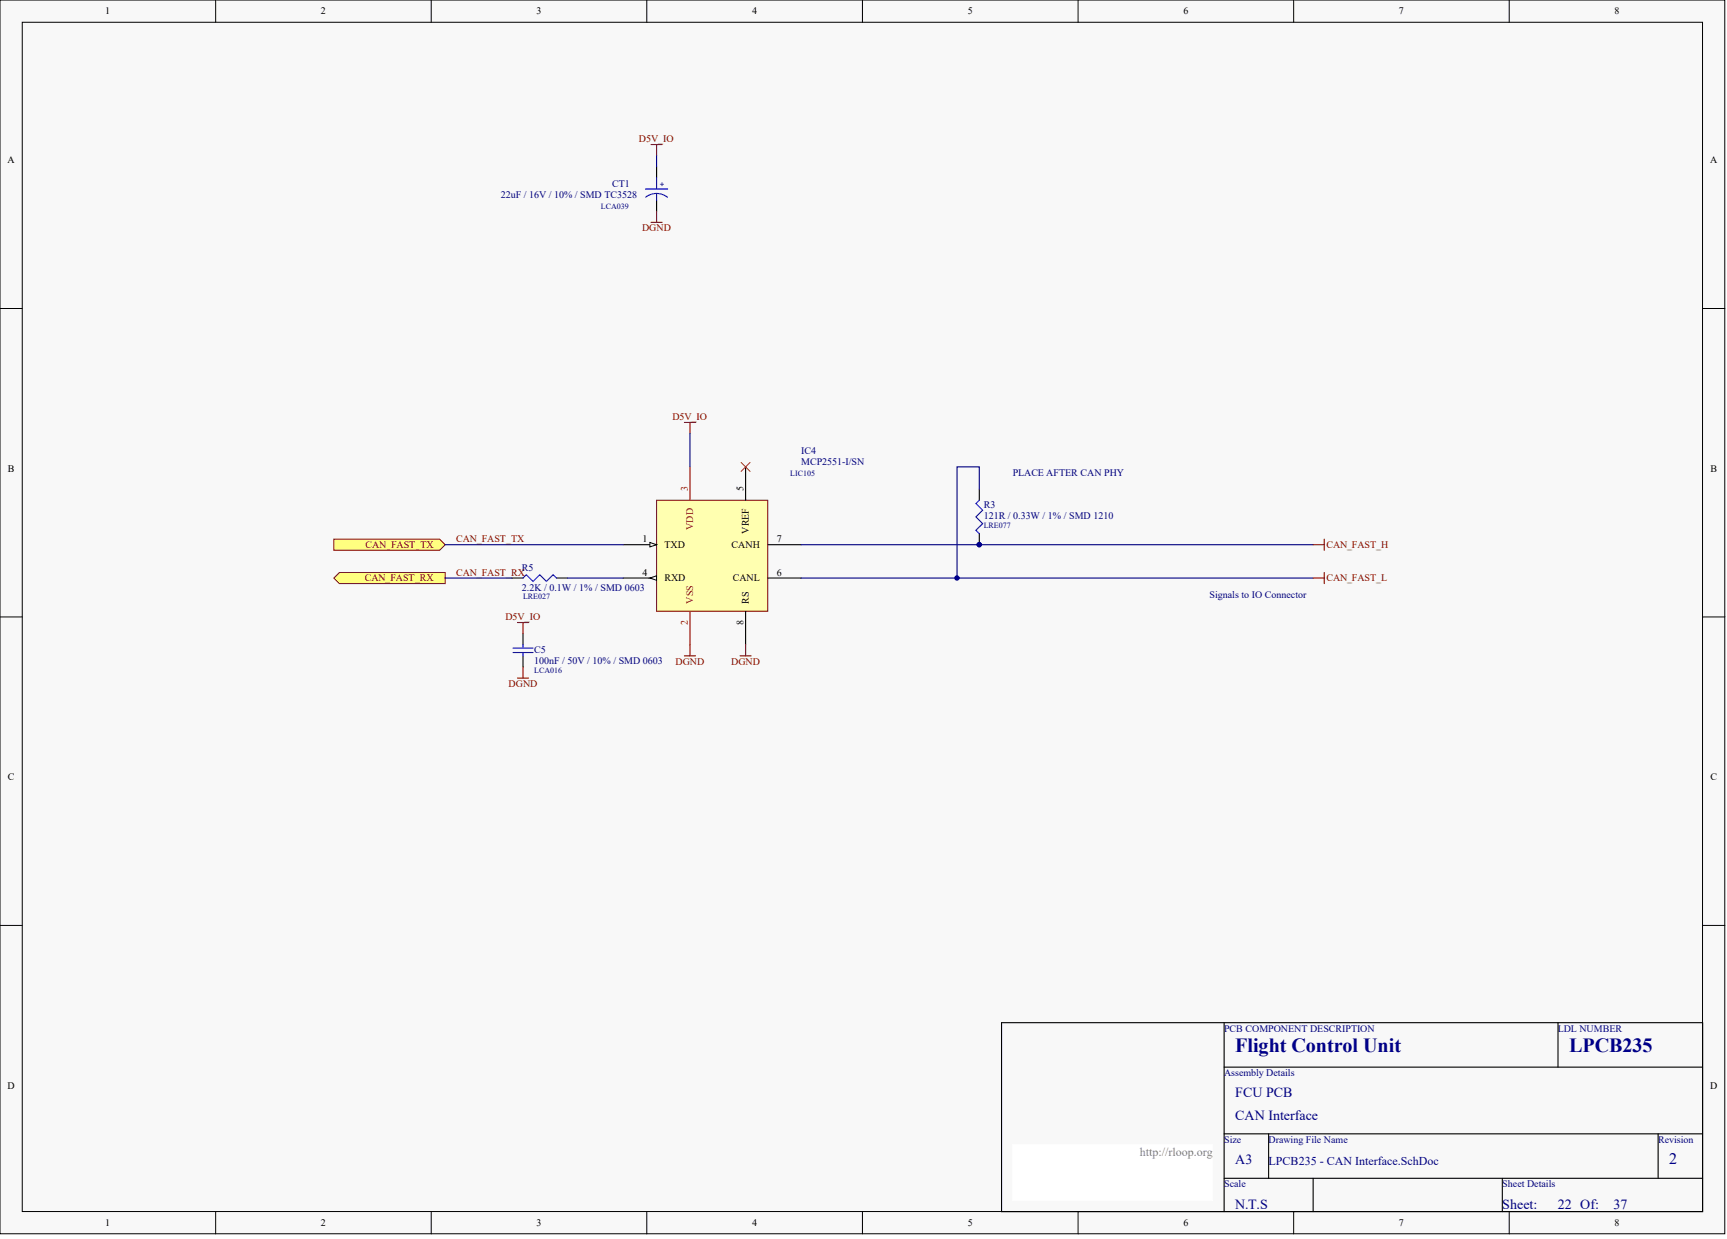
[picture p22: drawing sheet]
<svg xmlns="http://www.w3.org/2000/svg" width="328mm" height="236mm" viewBox="0 0 328 236" stroke-linecap="round" stroke-linejoin="round" font-family="sans-serif">
<defs><g id="words">
<g font-size="3.8" fill="#000080">
<text x="234.9" y="200">Flight Control Unit</text>
<text x="298.4" y="200">LPCB235</text>
</g>
<text font-size="3" fill="#000080" x="317.5" y="221.3">2</text>
<g font-size="2.7" fill="#000080">
<text x="234.9" y="208.7">FCU PCB</text>
<text x="234.9" y="213">CAN Interface</text>
<text x="234.9" y="221.4">A3</text>
<text x="234.9" y="229.9">N.T.S</text>
<text x="285.7" y="229.9">Sheet:</text>
<text x="296.3" y="229.9">22 Of:</text>
<text x="306.9" y="229.9">37</text>
</g>
<text font-size="2.3" fill="#808080" x="216.8" y="219.8">http://rloop.org</text>
<text font-size="2.3" fill="#000080" x="241.3" y="221.5">LPCB235 - CAN Interface.SchDoc</text>
<g font-size="1.9">
<text x="20" y="2.8">1</text>
<text x="61" y="2.8">2</text>
<text x="102" y="2.8">3</text>
<text x="143" y="2.8">4</text>
<text x="184" y="2.8">5</text>
<text x="225.1" y="2.8">6</text>
<text x="266" y="2.8">7</text>
<text x="307.1" y="2.8">8</text>
<text x="1.4" y="31">A</text>
<text x="325.2" y="31">A</text>
<text x="1.5" y="89.7">B</text>
<text x="325.3" y="89.7">B</text>
<text x="141.4" y="93.5" transform="rotate(-90 141.4 93.5)">5</text>
<text x="142.4" y="101.5" transform="rotate(-90 142.4 101.5)">VREF</text>
<text x="122.2" y="103.2">1</text>
<text x="126.3" y="104.2">TXD</text>
<text x="139.1" y="104.2">CANH</text>
<text x="147.7" y="103.2">7</text>
<text x="122.2" y="109.5">4</text>
<text x="126.3" y="110.6">RXD</text>
<text x="139.3" y="110.6">CANL</text>
<text x="147.7" y="109.5">6</text>
<text x="141.4" y="118.9" transform="rotate(-90 141.4 118.9)">8</text>
<text x="142.4" y="114.8" transform="rotate(-90 142.4 114.8)">RS</text>
<text x="1.5" y="148.4">C</text>
<text x="325.3" y="148.4">C</text>
<text x="1.4" y="207">D</text>
<text x="325.2" y="207">D</text>
<text x="20" y="233.2">1</text>
<text x="61" y="233.2">2</text>
<text x="102" y="233.2">3</text>
<text x="143" y="233.2">4</text>
<text x="184" y="233.2">5</text>
<text x="225.1" y="233.2">6</text>
<text x="266" y="233.2">7</text>
<text x="307.1" y="233.2">8</text>
</g>
<g font-size="1.9" fill="#800000">
<text x="121.5" y="27.1">D5V_IO</text>
<text x="122.1" y="44">DGND</text>
<text x="127.9" y="79.9">D5V_IO</text>
<text x="69.5" y="104.2">CAN_FAST_TX</text>
<text x="86.8" y="103.2">CAN_FAST_TX</text>
<text x="252.3" y="104.2">CAN_FAST_H</text>
<text x="69.4" y="110.6">CAN_FAST_RX</text>
<text x="86.8" y="109.5">CAN_FAST_RX</text>
<text x="252.3" y="110.6">CAN_FAST_L</text>
<text x="96.1" y="118">D5V_IO</text>
<text x="96.7" y="130.7">DGND</text>
<text x="128.5" y="126.4">DGND</text>
<text x="139" y="126.4">DGND</text>
</g>
<g font-size="1.9" fill="#000080">
<text x="116.4" y="35.5">CT1</text>
<text x="95.2" y="37.6">22uF / 16V / 10% / SMD TC3528</text>
<text x="152.4" y="86.3">IC4</text>
<text x="152.4" y="88.4">MCP2551-I/SN</text>
<text x="192.6" y="90.5">PLACE AFTER CAN PHY</text>
<text x="187.1" y="96.6">R3</text>
<text x="187.1" y="98.7">121R / 0.33W / 1% / SMD 1210</text>
<text x="99.3" y="108.7">R5</text>
<text x="99.3" y="112.5">2.2K / 0.1W / 1% / SMD 0603</text>
<text x="230" y="113.8">Signals to IO Connector</text>
<text x="101.6" y="124.1">C5</text>
<text x="101.6" y="126.2">100nF / 50V / 10% / SMD 0603</text>
<text x="232.8" y="196.2">PCB COMPONENT DESCRIPTION</text>
<text x="296.3" y="196.2">LDL NUMBER</text>
<text x="232.8" y="204.7">Assembly Details</text>
<text x="232.8" y="217.3">Size</text>
<text x="241.3" y="217.3">Drawing File Name</text>
<text x="315.3" y="217.3">Revision</text>
<text x="232.8" y="225.8">Scale</text>
<text x="285.7" y="225.8">Sheet Details</text>
</g>
<g font-size="1.9" fill="#bf0000">
<text x="130.8" y="93.5" transform="rotate(-90 130.8 93.5)">3</text>
<text x="131.8" y="100.8" transform="rotate(-90 131.8 100.8)">VDD</text>
<text x="130.8" y="118.9" transform="rotate(-90 130.8 118.9)">2</text>
<text x="131.8" y="114.8" transform="rotate(-90 131.8 114.8)">VSS</text>
</g>
<g font-size="1.5" fill="#000080">
<text x="125.5" y="35.6">+</text>
<text x="114.3" y="39.8">LCA039</text>
<text x="150.3" y="90.6">LIC105</text>
<text x="187.1" y="100.5">LRE077</text>
<text x="99.5" y="113.8">LRE027</text>
<text x="101.6" y="128">LCA016</text>
</g>
</g></defs>
<g fill="#f8f8f8" stroke="#000" stroke-width=".19">
<path d="M0 0h328v234.7h-328z"/>
<path d="M4.2 4.2h319.6v226.2h-319.6z"/>
</g>
<g fill="none" stroke="#000" stroke-width=".19">
<path d="M41 0v4.2M82 0v4.2M123 0v4.2M164 0v4.2M205 0v4.2M246 0v4.2M287 0v4.2M0 58.7h4.2M323.8 58.7h4.2M0 117.3h4.2M323.8 117.3h4.2M0 176h4.2"/>
<path d="M323.8 176h4.2M41 230.5v4.2M82 230.5v4.2M123 230.5v4.2M164 230.5v4.2M205 230.5v4.2M246 230.5v4.2M287 230.5v4.2"/>
</g>
<path d="M190.5 194.5h133.3v36h-133.3zM232.8 194.5v36M296.3 194.5v8.5M232.8 203h91M232.8 215.7h91M241.3 215.7v8.4M315.3 215.7v8.4M232.8 224.1h91M249.7 224.1v6.4M285.7 224.1v6.4" fill="none" stroke="#000" stroke-width=".21"/>
<path d="M192.6 217.8h38.1v10.5h-38.1z" fill="#fff" stroke="#fff" stroke-width=".19"/>
<path d="M124.9 95.1h21.1v21.2h-21.1z" fill="#ffffb0" stroke="#800000" stroke-width=".19"/>
<path d="M118.5 103.6h6.4" fill="none" stroke="#000" stroke-width=".21"/>
<path d="M123.6 103.2l1.3 .4-1.3 .4z" fill="#f8f8f8" stroke="#000" stroke-width=".19"/>
<path d="M131.2 88.8v6.3M131.2 116.3v6.3" fill="none" stroke="#bf0000" stroke-width=".21"/>
<path d="M118.5 109.9h6.4" fill="none" stroke="#000" stroke-width=".21"/>
<path d="M123.6 109.9l1.3-.4v.9z" fill="#f8f8f8" stroke="#000" stroke-width=".19"/>
<path d="M124.9 31.7v2.1M124.9 38.1v2.1M141.8 88.8v6.3M141.8 116.3v6.3M146 109.9h6.4M146 103.6h6.4" fill="none" stroke="#000" stroke-width=".21"/>
<path d="M122.7 35.9h4.3M124.9 36.8l1.3 .3 .7 .4M124.9 36.8l-.9 .1-1.2 .6M124.9 33.8v2.1M124.9 36.8v1.3" fill="none" stroke="#00f" stroke-width=".21"/>
<path d="M123.8 42.3h2.1M124.9 40.2v2.1M130.2 124.7h2.1M131.2 122.6v2.1" fill="none" stroke="#800000" stroke-width=".21"/>
<g fill="#ffff80" stroke="#800000" stroke-width=".19">
<path d="M63.5 102.5h20.1l1.1 1.1-1.1 1.1h-20.1z" fill-rule="evenodd"/>
<path d="M63.5 109.9l1-1h20.2v2.1h-20.2z" fill-rule="evenodd"/>
</g>
<path d="M124.9 29.6v2.1M131.2 82.5v6.3M186.2 93v-4.2h-4.2v21.1M84.7 103.6h33.8M84.7 109.9h12.7M107.9 109.9h10.6M152.4 103.6h97.3M152.4 109.9h97.3" fill="none" stroke="#000080" stroke-width=".21"/>
<g fill="none" stroke="#800000" stroke-width=".21">
<path d="M123.8 27.5h2.1M124.9 27.5v2.1M130.2 80.3h2.1M131.2 80.3v2.2M98.4 118.4h2.1M99.5 118.4v2.1M249.7 103.6h2.1M249.7 109.9h2.1M251.8 102.5v2.2M251.8 108.9v2.1M98.4 129h2.1M99.5 126.9v2.1"/>
<path d="M140.7 124.7h2.2M141.8 122.6v2.1"/>
</g>
<path d="M186.2 93v2.1M97.4 109.9h2.1M105.8 109.9h2.1M186.2 101.5v2.1M99.5 120.5v2.1M99.5 124.7v2.2" fill="none" stroke="#000" stroke-width=".21"/>
<path d="M186.2 95.1l-.6 .7 1.3 1.2-1.3 1.3 1.3 1.3-1.3 1.3 .6 .6M99.5 109.9l.6-.6 1.3 1.3 1.2-1.3 1.3 1.3 1.3-1.3 .6 .6M97.6 124.1h3.8M97.6 123.3h3.8M99.5 122.6v.7M99.5 124.1v.6" fill="none" stroke="#00f" stroke-width=".21"/>
<g fill="#000080" stroke="#000080" stroke-width=".19">
<circle cx="186.2" cy="103.6" r=".41"/>
<circle cx="182" cy="109.9" r=".41"/>
</g>
<path d="M140.9 88l1.7 1.6M142.6 88l-1.7 1.6" fill="none" stroke="#f00" stroke-width=".19"/>
<use href="#words"/>
</svg>
